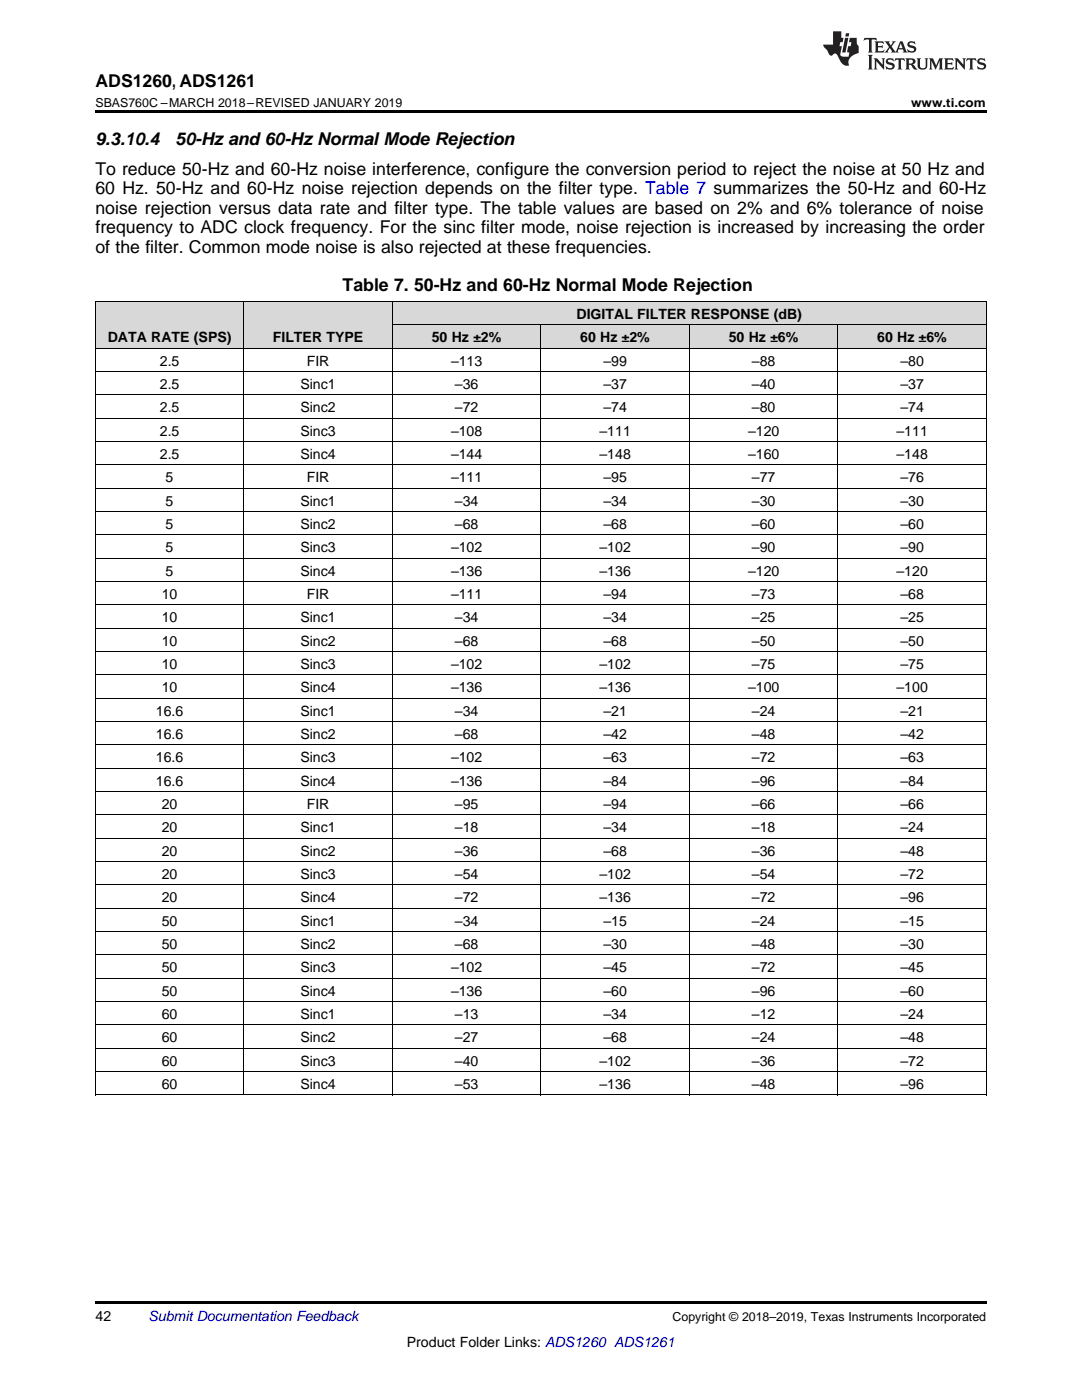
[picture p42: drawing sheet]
<svg xmlns="http://www.w3.org/2000/svg" width="216mm" height="279mm" viewBox="0 0 216 279" stroke-linecap="round" stroke-linejoin="round" font-family="sans-serif">
<defs><g id="words">
<g font-size="3.5">
<text x="19" y="17.3">ADS1260, ADS1261</text>
<text x="19" y="28.9">9.3.10.4</text>
<text x="35" y="28.9">50-Hz and 60-Hz Normal Mode Rejection</text>
<text x="19" y="34.9">To reduce 50-Hz and 60-Hz noise interference, configure the conversion period to reject the noise at 50 Hz and</text>
<text x="19" y="38.8">60 Hz. 50-Hz and 60-Hz noise rejection depends on the filter type. Table 7 summarizes the 50-Hz and 60-Hz</text>
<text x="19" y="42.7">noise rejection versus data rate and filter type. The table values are based on 2% and 6% tolerance of noise</text>
<text x="19" y="46.5">frequency to ADC clock frequency. For the sinc filter mode, noise rejection is increased by increasing the order</text>
<text x="19" y="50.4">of the filter. Common mode noise is also rejected at these frequencies.</text>
<text x="68.4" y="58.1">Table 7. 50-Hz and 60-Hz Normal Mode Rejection</text>
</g>
<g font-size="2.8">
<text x="115" y="63.6">DIGITAL FILTER</text>
<text x="137.9" y="63.6">RESPONSE (dB)</text>
<text x="21.5" y="68.3">DATA RATE (SPS)</text>
<text x="54.4" y="68.3">FILTER TYPE</text>
<text x="86.1" y="68.3">50 Hz ±2%</text>
<text x="115.8" y="68.3">60 Hz ±2%</text>
<text x="145.4" y="68.3">50 Hz ±6%</text>
<text x="175" y="68.3">60 Hz ±6%</text>
<text x="31.9" y="73">2.5</text>
<text x="31.9" y="77.6">2.5</text>
<text x="59.9" y="77.6">Sinc1</text>
<text x="61.2" y="73">FIR</text>
<text x="90" y="73">–113</text>
<text x="90.8" y="77.6">–36</text>
<text x="120.4" y="73">–99</text>
<text x="120.4" y="77.6">–37</text>
<text x="150" y="73">–88</text>
<text x="150" y="77.6">–40</text>
<text x="179.7" y="73">–80</text>
<text x="179.7" y="77.6">–37</text>
<text x="31.9" y="82.3">2.5</text>
<text x="59.9" y="82.3">Sinc2</text>
<text x="90.8" y="82.3">–72</text>
<text x="120.4" y="82.3">–74</text>
<text x="150" y="82.3">–80</text>
<text x="179.7" y="82.3">–74</text>
<text x="31.9" y="86.9">2.5</text>
<text x="59.9" y="86.9">Sinc3</text>
<text x="90" y="86.9">–108</text>
<text x="119.6" y="86.9">–111</text>
<text x="149.3" y="86.9">–120</text>
<text x="178.9" y="86.9">–111</text>
<text x="31.9" y="91.6">2.5</text>
<text x="59.9" y="91.6">Sinc4</text>
<text x="90" y="91.6">–144</text>
<text x="119.6" y="91.6">–148</text>
<text x="149.3" y="91.6">–160</text>
<text x="178.9" y="91.6">–148</text>
<text x="33.1" y="96.2">5</text>
<text x="33.1" y="100.9">5</text>
<text x="59.9" y="100.9">Sinc1</text>
<text x="61.2" y="96.2">FIR</text>
<text x="90" y="96.2">–111</text>
<text x="90.8" y="100.9">–34</text>
<text x="120.4" y="96.2">–95</text>
<text x="120.4" y="100.9">–34</text>
<text x="150" y="96.2">–77</text>
<text x="150" y="100.9">–30</text>
<text x="179.7" y="96.2">–76</text>
<text x="179.7" y="100.9">–30</text>
<text x="33.1" y="105.6">5</text>
<text x="59.9" y="105.6">Sinc2</text>
<text x="90.8" y="105.6">–68</text>
<text x="120.4" y="105.6">–68</text>
<text x="150" y="105.6">–60</text>
<text x="179.7" y="105.6">–60</text>
<text x="33.1" y="110.2">5</text>
<text x="59.9" y="110.2">Sinc3</text>
<text x="90" y="110.2">–102</text>
<text x="119.6" y="110.2">–102</text>
<text x="150" y="110.2">–90</text>
<text x="179.7" y="110.2">–90</text>
<text x="32.3" y="119.5">10</text>
<text x="33.1" y="114.9">5</text>
<text x="59.9" y="114.9">Sinc4</text>
<text x="61.2" y="119.5">FIR</text>
<text x="90" y="114.9">–136</text>
<text x="90" y="119.5">–111</text>
<text x="119.6" y="114.9">–136</text>
<text x="120.4" y="119.5">–94</text>
<text x="149.3" y="114.9">–120</text>
<text x="150" y="119.5">–73</text>
<text x="178.9" y="114.9">–120</text>
<text x="179.7" y="119.5">–68</text>
<text x="32.3" y="124.2">10</text>
<text x="59.9" y="124.2">Sinc1</text>
<text x="90.8" y="124.2">–34</text>
<text x="120.4" y="124.2">–34</text>
<text x="150" y="124.2">–25</text>
<text x="179.7" y="124.2">–25</text>
<text x="32.3" y="128.8">10</text>
<text x="59.9" y="128.8">Sinc2</text>
<text x="90.8" y="128.8">–68</text>
<text x="120.4" y="128.8">–68</text>
<text x="150" y="128.8">–50</text>
<text x="179.7" y="128.8">–50</text>
<text x="32.3" y="133.5">10</text>
<text x="59.9" y="133.5">Sinc3</text>
<text x="90" y="133.5">–102</text>
<text x="119.6" y="133.5">–102</text>
<text x="150" y="133.5">–75</text>
<text x="179.7" y="133.5">–75</text>
<text x="31.1" y="142.8">16.6</text>
<text x="32.3" y="138.1">10</text>
<text x="59.9" y="138.1">Sinc4</text>
<text x="59.9" y="142.8">Sinc1</text>
<text x="90" y="138.1">–136</text>
<text x="90.8" y="142.8">–34</text>
<text x="119.6" y="138.1">–136</text>
<text x="120.4" y="142.8">–21</text>
<text x="149.3" y="138.1">–100</text>
<text x="150" y="142.8">–24</text>
<text x="178.9" y="138.1">–100</text>
<text x="179.7" y="142.8">–21</text>
<text x="31.1" y="147.5">16.6</text>
<text x="59.9" y="147.5">Sinc2</text>
<text x="90.8" y="147.5">–68</text>
<text x="120.4" y="147.5">–42</text>
<text x="150" y="147.5">–48</text>
<text x="179.7" y="147.5">–42</text>
<text x="31.1" y="152.1">16.6</text>
<text x="59.9" y="152.1">Sinc3</text>
<text x="90" y="152.1">–102</text>
<text x="120.4" y="152.1">–63</text>
<text x="150" y="152.1">–72</text>
<text x="179.7" y="152.1">–63</text>
<text x="31.1" y="156.8">16.6</text>
<text x="32.3" y="161.4">20</text>
<text x="59.9" y="156.8">Sinc4</text>
<text x="61.2" y="161.4">FIR</text>
<text x="90" y="156.8">–136</text>
<text x="90.8" y="161.4">–95</text>
<text x="120.4" y="156.8">–84</text>
<text x="120.4" y="161.4">–94</text>
<text x="150" y="156.8">–96</text>
<text x="150" y="161.4">–66</text>
<text x="179.7" y="156.8">–84</text>
<text x="179.7" y="161.4">–66</text>
<text x="32.3" y="166.1">20</text>
<text x="59.9" y="166.1">Sinc1</text>
<text x="90.8" y="166.1">–18</text>
<text x="120.4" y="166.1">–34</text>
<text x="150" y="166.1">–18</text>
<text x="179.7" y="166.1">–24</text>
<text x="32.3" y="170.7">20</text>
<text x="59.9" y="170.7">Sinc2</text>
<text x="90.8" y="170.7">–36</text>
<text x="120.4" y="170.7">–68</text>
<text x="150" y="170.7">–36</text>
<text x="179.7" y="170.7">–48</text>
<text x="32.3" y="175.4">20</text>
<text x="59.9" y="175.4">Sinc3</text>
<text x="90.8" y="175.4">–54</text>
<text x="119.6" y="175.4">–102</text>
<text x="150" y="175.4">–54</text>
<text x="179.7" y="175.4">–72</text>
<text x="32.3" y="180.1">20</text>
<text x="32.3" y="184.7">50</text>
<text x="59.9" y="180.1">Sinc4</text>
<text x="59.9" y="184.7">Sinc1</text>
<text x="90.8" y="180.1">–72</text>
<text x="90.8" y="184.7">–34</text>
<text x="119.6" y="180.1">–136</text>
<text x="120.4" y="184.7">–15</text>
<text x="150" y="180.1">–72</text>
<text x="150" y="184.7">–24</text>
<text x="179.7" y="180.1">–96</text>
<text x="179.7" y="184.7">–15</text>
<text x="32.3" y="189.4">50</text>
<text x="59.9" y="189.4">Sinc2</text>
<text x="90.8" y="189.4">–68</text>
<text x="120.4" y="189.4">–30</text>
<text x="150" y="189.4">–48</text>
<text x="179.7" y="189.4">–30</text>
<text x="32.3" y="194">50</text>
<text x="59.9" y="194">Sinc3</text>
<text x="90" y="194">–102</text>
<text x="120.4" y="194">–45</text>
<text x="150" y="194">–72</text>
<text x="179.7" y="194">–45</text>
<text x="32.3" y="198.7">50</text>
<text x="32.3" y="203.3">60</text>
<text x="59.9" y="198.7">Sinc4</text>
<text x="59.9" y="203.3">Sinc1</text>
<text x="90" y="198.7">–136</text>
<text x="90.8" y="203.3">–13</text>
<text x="120.4" y="198.7">–60</text>
<text x="120.4" y="203.3">–34</text>
<text x="150" y="198.7">–96</text>
<text x="150" y="203.3">–12</text>
<text x="179.7" y="198.7">–60</text>
<text x="179.7" y="203.3">–24</text>
<text x="32.3" y="208">60</text>
<text x="59.9" y="208">Sinc2</text>
<text x="90.8" y="208">–27</text>
<text x="120.4" y="208">–68</text>
<text x="150" y="208">–24</text>
<text x="179.7" y="208">–48</text>
<text x="32.3" y="212.7">60</text>
<text x="59.9" y="212.7">Sinc3</text>
<text x="90.8" y="212.7">–40</text>
<text x="119.6" y="212.7">–102</text>
<text x="150" y="212.7">–36</text>
<text x="179.7" y="212.7">–72</text>
<text x="32.3" y="217.3">60</text>
<text x="59.9" y="217.3">Sinc4</text>
<text x="90.8" y="217.3">–53</text>
<text x="119.6" y="217.3">–136</text>
<text x="150" y="217.3">–48</text>
<text x="179.7" y="217.3">–96</text>
<text x="19" y="263.6">42</text>
<text x="81.2" y="268.9">Product Folder Links: ADS1260 ADS1261</text>
</g>
<text font-size="2.8" fill="#0000c8" x="29.6" y="263.6">Submit Documentation Feedback</text>
<g font-size="2.5">
<text x="19" y="21.4">SBAS760C –MARCH 2018–REVISED JANUARY 2019</text>
<text x="181.8" y="21.4">www.ti.com</text>
<text x="134.2" y="263.6">Copyright © 2018–2019, Texas Instruments Incorporated</text>
</g>
</g></defs>
<g fill="#d8d8d8">
<path d="M19 60.3h29.7v9.3h-29.7z"/>
<path d="M48.7 60.3h29.6v9.3h-29.6z"/>
<path d="M78.3 64.9h29.6v4.7h-29.6z"/>
<path d="M107.9 64.9h29.7v4.7h-29.7z"/>
<path d="M137.6 64.9h29.6v4.7h-29.6z"/>
<path d="M167.2 64.9h29.6v4.7h-29.6z"/>
<path d="M78.3 60.3h29.6v4.6h-29.6z"/>
<path d="M107.9 60.3h29.7v4.6h-29.7z"/>
<path d="M137.6 60.3h29.6v4.6h-29.6z"/>
<path d="M167.2 60.3h29.6v4.6h-29.6z"/>
</g>
<path d="M19 22h177.8v.5h-177.8zM19 218.5l.2 .1zM78.2 218.5l.1 .1zM107.8 218.5l.1 .1zM137.5 218.5l.1 .1zM167.1 218.5l.1 .1zM196.7 218.5l.1 .1zM19 259.7h177.8v.5h-177.8z" fill="#000"/>
<g fill="none" stroke="#000" stroke-width=".2">
<path d="M19 78.8h177.8M19 74.2h177.8M19 69.5h177.8M19 60.2h177.8M19.1 60.2v158.4M48.6 60.2v158.4M78.3 60.2v158.4M78.3 64.9h118.5M107.9 64.9v153.7M137.5 64.9v153.7M167.2 64.9v153.7M196.8 60.2v158.4"/>
<path d="M19 97.5h177.8M19 92.8h177.8M19 88.1h177.8M19 83.5h177.8M19 116.1h177.8M19 111.4h177.8M19 106.8h177.8M19 102.1h177.8M19 139.4h177.8M19 134.7h177.8M19 130.1h177.8M19 125.4h177.8"/>
<path d="M19 120.7h177.8M19 158h177.8M19 153.3h177.8M19 148.7h177.8M19 144h177.8M19 176.6h177.8M19 172h177.8M19 167.3h177.8M19 162.6h177.8M19 199.9h177.8M19 195.2h177.8M19 190.6h177.8"/>
<path d="M19 185.9h177.8M19 181.3h177.8M19 218.5h177.8M19 213.9h177.8M19 209.2h177.8M19 204.6h177.8"/>
</g>
<g fill="#231f20">
<path d="M172.5 7.6l-.1 .5 .4-.2h.6v.1v2.1l-.2 .4h.9l-.2-.4v-2.1l.1-.1h.5l.5 .2-.2-.5zM174.5 8.3l.2 .3v1.5l-.2 .4h1.8l.2-.6a1.04 1.04 0 0 1-1.3 .2v-.7h.6l.3 .2v-.6l-.3 .2h-.6v-.6l.8-.1 .4 .3-.2-.5zM176.5 8.3l.9 1.1-.9 1.1h.8l-.2-.2 .4-.7 .5 .7-.2 .2h1.5l-.2-.2 .2-.4h.9l.1 .4-.2 .2h1l-.3-.3-.7-1.9h-.5l-.9 2-.8-1 .9-1h-.8l.1 .3-.4 .5-.3-.6 .1-.2zM179.7 8.6l.4 1h-.7zM181.3 8.4a.63 .63 0 0 0-.2 .7 .63 .63 0 0 0 .6 .4l.6 .2 .1 .2a.75 .75 0 0 1-.7 .4 .75 .75 0 0 1-.6-.5l.1 .7 .1-.1a1.11 1.11 0 0 0 1.5-.6 1.13 1.13 0 0 0-1.2-.8l-.1-.4a1.04 1.04 0 0 1 1.2 .2l-.2-.5-.2 .1-.4-.2zM173.2 10.9l.2 .4v2.2l-.2 .4h1l-.3-.4v-2.2l.3-.4zM174.3 11.6l.3 .4v1.5l-.3 .4h.8l-.2-.4v-1.3l1.5 1.7v-1.9l.2-.4h-.7l.2 .4v.9l-1.1-1.3zM177 11.8a.62 .62 0 0 0-.2 .7 .62 .62 0 0 0 .6 .4l.6 .1 .1 .3a.76 .76 0 0 1-.7 .3 .76 .76 0 0 1-.7-.4l.2 .7 .1-.1a1.11 1.11 0 0 0 1.5-.6 1.13 1.13 0 0 0-1.2-.8l-.1-.4a1.04 1.04 0 0 1 1.2 .2l-.2-.6-.2 .1-.5-.1zM178.7 11.6l-.2 .6a.61 .61 0 0 1 .8-.3v1.6l-.2 .4h.9l-.2-.4v-1.6a.63 .63 0 0 1 .7 .3l-.1-.6zM180.6 11.6l.3 .4v1.5l-.3 .4h1l-.2-.2-.1-.8 .6 .2a.76 .76 0 0 0 1.2 .7l-1-1a.58 .58 0 0 0 .6-.5 .58 .58 0 0 0-.5-.6zM181.4 11.9h.1a.45 .45 0 0 1 .5 .1 .45 .45 0 0 1 .1 .5l-.8 .2zM182.9 11.6l.2 .2a2.17 2.17 0 0 0 .3 1.9 .99 .99 0 0 0 1.6-.6v-1.1l.2-.4h-.7l.2 .2a1.92 1.92 0 0 1-.2 1.8 .6 .6 0 0 1-.9-.5v-1.1l.2-.4zM185.4 11.6l.2 .4v1.5l-.2 .4h.7l-.2-.4v-1.4l.8 1.8 .8-1.8v1.4l-.2 .4h.9l-.2-.4v-1.5l.2-.4h-.8l-.6 1.5-.6-1.5zM188.4 11.6l.2 .4v1.5l-.2 .4h1.8l.1-.6a1.04 1.04 0 0 1-1.2 .1v-.6h.5l.4 .2v-.6l-.4 .2h-.5v-.7h.8l.3 .3-.1-.6zM190.5 11.6l.2 .4v1.5l-.2 .4h.7l-.2-.4v-1.3l1.5 1.7v-1.9l.2-.4h-.7l.2 .4v.9l-1.1-1.3zM192.9 11.6l-.1 .6a.61 .61 0 0 1 .7-.3l.1 1.6-.3 .4h1l-.3-.4 .1-1.6a.63 .63 0 0 1 .7 .3l-.1-.6zM195.2 11.8a.62 .62 0 0 0-.2 .7 .62 .62 0 0 0 .6 .4l.6 .1 .1 .3a.76 .76 0 0 1-.7 .3 .76 .76 0 0 1-.6-.4l.1 .7 .1-.1a1.11 1.11 0 0 0 1.6-.6 1.13 1.13 0 0 0-1.3-.8l-.1-.4a1.04 1.04 0 0 1 1.2 .2l-.1-.6-.2 .1-.5-.1z"/>
<path d="M166.2 6.3v2.6h-1.9v.4l.8 .9a.91 .91 0 0 0 1 .8 .56 .56 0 0 1 .5-.3 .56 .56 0 0 1 .5 .3l.4 .8a1.53 1.53 0 0 0 1.9 1.2 1.54 1.54 0 0 1 1-2.1l.9-.3v-1.4a1.52 1.52 0 0 1-.4-1.6h-1.3l-.2 .8h.5l-.2 .8h-.5l-.1 1v.2l.4 .1-.2 .8a1.93 1.93 0 0 1-1.6-.3l.3-1.8h-.5l.2-.8h.4l.2-.8h-.4v-1.3zM168.6 7.6l-.6 2.9h.7l.6-2.9zM168.8 6.6l-.1 .7h.6l.2-.7z"/>
</g>
<use href="#words"/>
</svg>
